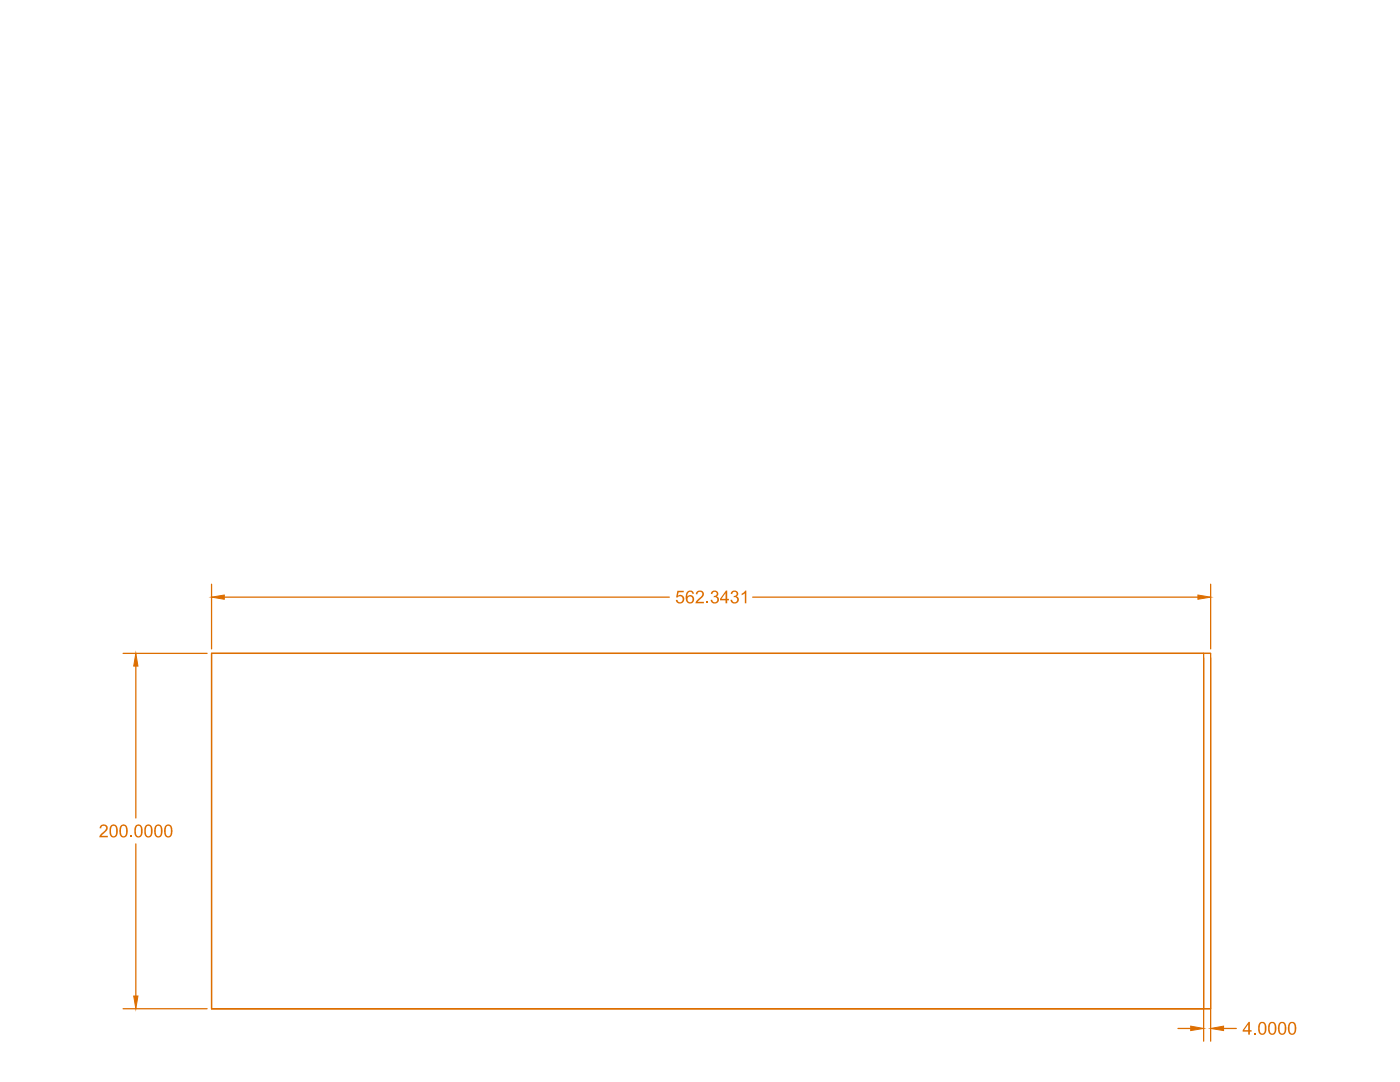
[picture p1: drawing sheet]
<svg xmlns="http://www.w3.org/2000/svg" width="279mm" height="216mm" viewBox="0 0 279 216" stroke-linecap="round" stroke-linejoin="round" font-family="sans-serif">
<!-- layer: Panel B -->
<path d="M42.2 116.6v12.9M44.8 119.2h88.8M150.2 119.2h88.9M241.6 116.6v12.9M42.2 130.4v70.9zM240.2 130.4h-198h199.4M240.2 130.4h1.4v70.9h-1.4M240.2 130.4v70.9M240.2 201.3h-198h199.4" fill="none" stroke="#dd6e00" stroke-width=".25"/>
<g fill="#dd6e00" stroke="#dd6e00" stroke-width=".2">
<path d="M42.2 119.2l2.6-.5v.9z"/>
<path d="M239.1 118.7l2.5 .5-2.5 .4z"/>
</g>
<g fill="#dd6e00">
<path d="M135.2 117.9h1.3v.3h-1.1l-.1 .7 .6-.2 .4 .2 .2 .3-.1 .9-.5 .3h-.5l-.3-.2-.2-.3v-.2h.3l.2 .4 .5 .1 .2-.2 .1-.3v-.5l-.3-.2h-.5l-.2 .2h-.3z"/>
<path d="M139 118.2l.4-.4h.6l.3 .3 .2 .2-.1 .6-1.2 1.2h1.3v.3h-1.7l.2-.5 1.1-1.1v-.5l-.3-.2a.5 .5 0 0 0-.6 .5h-.3z"/>
<path d="M141 120h.4v.4h-.4z"/>
<path d="M142 118.1l.4-.3h.4l.6 .5-.1 .5-.3 .2 .4 .3v.7l-.3 .3-.7 .1-.4-.3-.2-.4h.3l.1 .3 .3 .2 .5-.2 .1-.6-.3-.2h-.4l.1-.3 .4-.1a.42 .42 0 0 0-.2-.7 .42 .42 0 0 0-.5 .5l-.4-.1z"/>
<path d="M145.9 118.1l.3-.2 .6-.1 .5 .5v.4l-.3 .3 .5 .5-.2 .6-.5 .3h-.6l-.3-.3-.1-.4h.3v.2l.3 .3 .5-.1 .2-.3v-.3l-.3-.3h-.4v-.3l.6-.2a.42 .42 0 0 0-.4-.6 .42 .42 0 0 0-.5 .5l-.3-.1z"/>
<path d="M148 118.5l.7-.7h.2v2.6h-.3v-2l-.5 .4z"/>
<path d="M137 118.2l.5-.4h.5l.4 .4 .1 .3h-.3l-.2-.4h-.4l-.4 .5v.5l.3-.3 .4-.1 .5 .4 .1 .8-.4 .5h-.7l-.5-.5-.1-1zM137.4 119.1l-.2 .3v.4l.2 .3 .5 .1 .3-.4v-.4l-.3-.4z"/>
<path d="M144.9 117.8h.2v1.7h.4v.3h-.4v.6h-.3v-.6h-1.1v-.3zM144.8 118.3l-.8 1.2h.8z"/>
</g>
<path d="M24.6 130.4h16.7M27.1 132.9v30.3M27.1 168.4v30.3M24.6 201.3h16.7" fill="none" stroke="#dd6e00" stroke-width=".25"/>
<g fill="#dd6e00" stroke="#dd6e00" stroke-width=".2">
<path d="M26.7 198.7h.8l-.4 2.6z"/>
<path d="M27.1 130.4l.4 2.5h-.8z"/>
</g>
<g fill="#dd6e00">
<path d="M20 164.8l.6-.3 .8 .2 .1 .5-.1 .4-1.2 1.2h1.3v.3h-1.7l.2-.5 1.2-1.3v-.2l-.3-.3h-.5l-.2 .5h-.3z"/>
<path d="M26 166.7h.3v.4h-.3z"/>
<path d="M22 164.8l.4-.3h.3l.3 .1 .4 .4 .1 1.4-.2 .4-.3 .3h-.6l-.5-.5v-1.3zM22.3 164.9l-.1 .6v.9l.3 .4 .3 .1 .4-.6-.1-1.2-.3-.3z"/>
<path d="M24 164.8l.4-.3h.3l.3 .1 .4 .4 .1 1.4-.2 .4-.4 .3h-.5l-.5-.4-.1-1zM24.3 164.9l-.2 .5 .1 1 .2 .4 .3 .1 .4-.4v-1.3l-.3-.4z"/>
<path d="M27 164.8l.4-.3h.5l.5 .7v1.2l-.1 .4-.4 .3h-.6l-.4-.5-.1-1.3zM27.4 164.8l-.3 .8v.8l.3 .4 .3 .1 .4-.5v-1.1l-.2-.5z"/>
<path d="M29 164.8l.4-.3h.3l.3 .1 .3 .4 .1 1.4-.2 .4-.3 .3h-.6l-.4-.5-.1-1.3zM29.3 164.9l-.2 .6v.9l.3 .4 .3 .1 .4-.6v-1.2l-.3-.3z"/>
<path d="M31 164.8l.3-.3h.4l.3 .1 .3 .4 .1 1.4-.2 .4-.3 .3h-.6l-.4-.4-.2-1zM31.3 164.9l-.2 .5v1l.3 .4 .3 .1 .4-.4v-1.3l-.3-.4z"/>
<path d="M32.9 164.8l.4-.3h.4l.3 .1 .3 .4 .1 1.4-.2 .4-.3 .3h-.6l-.4-.4-.2-1.1zM33.3 164.9l-.2 .5 .1 1.1a.51 .51 0 0 0 .6 .3 .51 .51 0 0 0 .3-.7l-.1-1.1-.2-.2z"/>
</g>
<path d="M240.2 131.3v76.5M241.6 131.3v76.5M235.1 205.2h2.5M244.2 205.2h2.5" fill="none" stroke="#dd6e00" stroke-width=".25"/>
<g fill="#dd6e00" stroke="#dd6e00" stroke-width=".2">
<path d="M237.6 204.8l2.6 .4-2.6 .4z"/>
<path d="M241.6 205.2l2.6-.4v.8z"/>
</g>
<g fill="#dd6e00">
<path d="M250.2 206.1h.4v.3h-.4z"/>
<path d="M249.2 203.9h.2v1.7h.4v.3h-.4v.5h-.3v-.5h-1.1v-.3zM249.1 204.4l-.8 1.2h.8z"/>
<path d="M251.3 204.2l.3-.3h.6l.4 .3 .1 1.4-.1 .5-.4 .3-.5 .1-.5-.5-.1-1.3zM251.7 204.2l-.3 .4v1.2l.3 .4h.3l.3-.1 .1-.4v-1l-.2-.5z"/>
<path d="M253.3 204.2l.3-.3h.5l.5 .3 .1 1.4-.2 .6-.3 .2-.5 .1-.5-.4-.1-1.4zM253.5 204.3l-.1 .6v.9l.3 .4h.3l.4-.3v-1.2l-.3-.5z"/>
<path d="M255.3 204.2l.3-.3h.5l.5 .5 .1 1.4-.2 .4-.3 .2-.5 .1-.5-.5-.2-1zM255.6 204.2l-.2 .6v1l.3 .4h.3l.3-.3v-1.4l-.3-.3z"/>
<path d="M257.3 204.2l.3-.3h.5l.5 .5 .1 1.3-.2 .4-.3 .3-.5 .1-.6-.5-.1-1zM257.5 204.3l-.1 .5v1.1a.5 .5 0 0 0 .7 .3 .5 .5 0 0 0 .3-.7l-.1-1a.47 .47 0 0 0-.8-.2z"/>
</g>
</svg>
